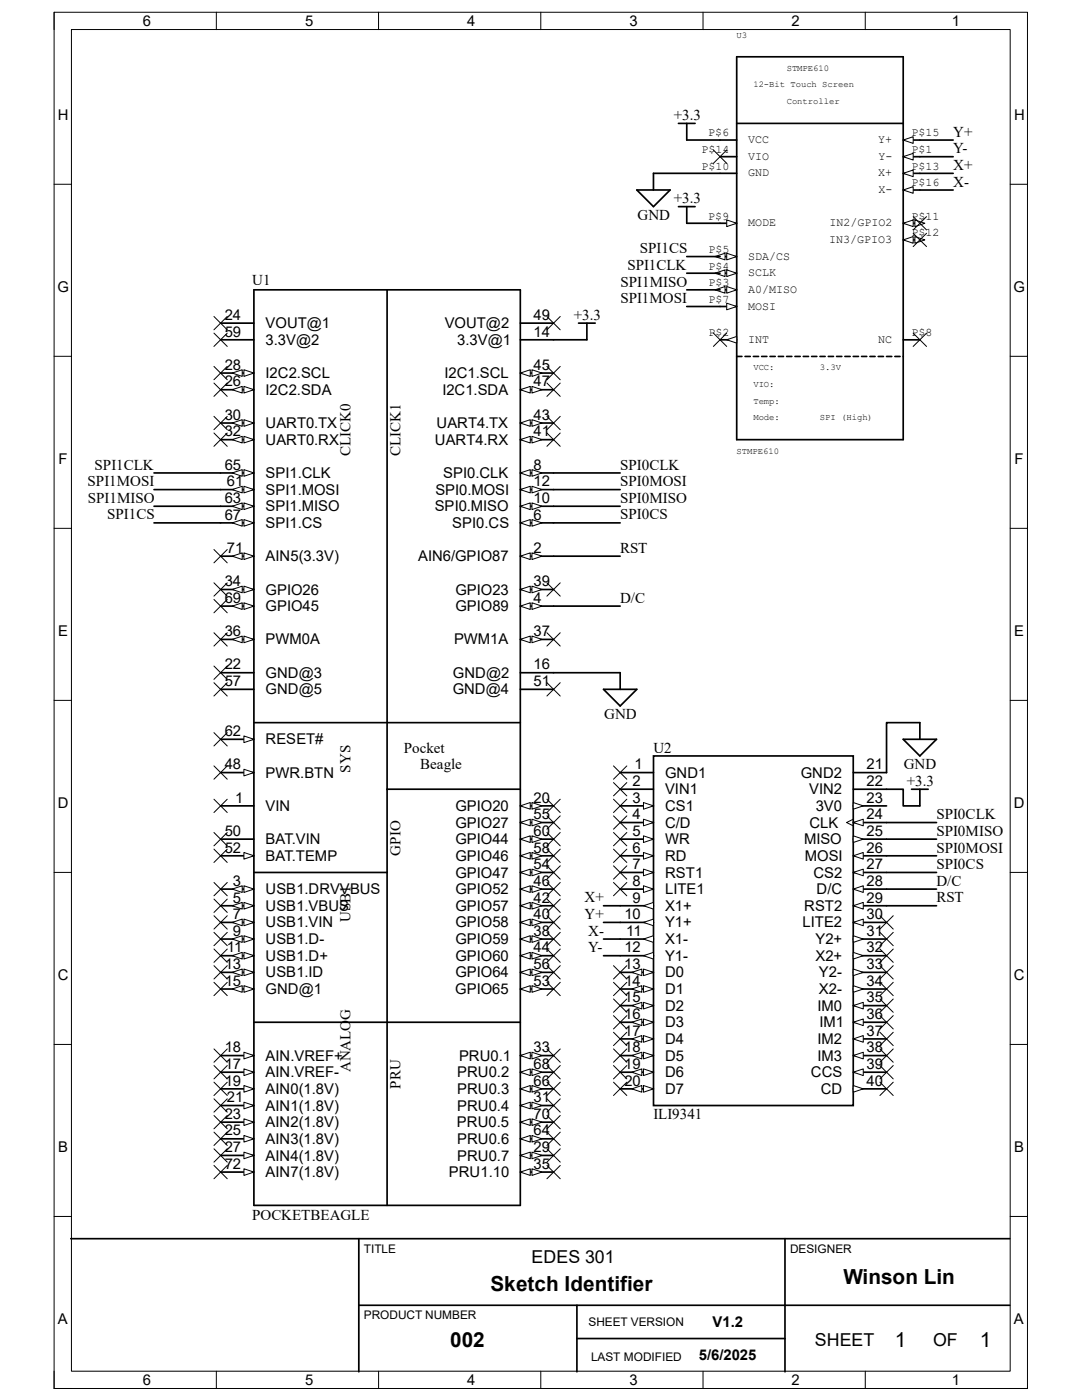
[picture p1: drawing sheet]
<svg xmlns="http://www.w3.org/2000/svg" width="216mm" height="279mm" viewBox="0 0 216 279" stroke-linecap="round" stroke-linejoin="round" font-family="sans-serif">
<defs><g id="words">
<g font-size="4.1">
<text x="97.9" y="257.6">Sketch Identifier</text>
<text x="168.3" y="256.3">Winson Lin</text>
<text x="89.8" y="268.9">002</text>
<text x="178.6" y="268.9">1</text>
<text x="195.5" y="268.9">1</text>
</g>
<g font-size="3.5">
<text x="106.1" y="252.1">EDES 301</text>
<text x="162.6" y="268.7">SHEET</text>
<text x="186.2" y="268.7">OF</text>
</g>
<g font-size="3">
<text x="28.5" y="5.2">6</text>
<text x="60.9" y="5.2">5</text>
<text x="93.2" y="5.2">4</text>
<text x="125.6" y="5.2">3</text>
<text x="157.9" y="5.2">2</text>
<text x="189.9" y="5.2">1</text>
<text x="11.6" y="24">H</text>
<text x="134.5" y="24">+3.3</text>
<text x="202.4" y="24">H</text>
<text x="190.2" y="27.3">Y+</text>
<text x="190.2" y="33.9">X+</text>
<text x="190.2" y="30.6">Y-</text>
<text x="134.5" y="40.6">+3.3</text>
<text x="190.2" y="37.3">X-</text>
<text x="127.2" y="43.9">GND</text>
<text x="125.2" y="53.8">SPI1CLK</text>
<text x="127.7" y="50.5">SPI1CS</text>
<text x="11.5" y="58.3">G</text>
<text x="50.3" y="56.9">U1</text>
<text x="123.8" y="57.2">SPI1MISO</text>
<text x="202.2" y="58.3">G</text>
<text x="44.8" y="63.8">24</text>
<text x="53" y="65.5">VOUT@1</text>
<text x="88.7" y="65.5">VOUT@2</text>
<text x="106.5" y="63.8">49</text>
<text x="114.5" y="63.8">+3.3</text>
<text x="123.8" y="60.5">SPI1MOSI</text>
<text x="44.8" y="67.2">59</text>
<text x="53" y="68.8">3.3V@2</text>
<text x="91.2" y="68.8">3.3V@1</text>
<text x="106.5" y="67.2">14</text>
<text x="44.8" y="73.8">28</text>
<text x="44.8" y="77.1">26</text>
<text x="53" y="75.5">I2C2.SCL</text>
<text x="88.7" y="75.5">I2C1.SCL</text>
<text x="106.5" y="73.8">45</text>
<text x="106.5" y="77.1">47</text>
<text x="44.8" y="83.8">30</text>
<text x="53" y="78.8">I2C2.SDA</text>
<text x="88.3" y="78.8">I2C1.SDA</text>
<text x="106.5" y="83.8">43</text>
<text x="44.8" y="87.1">32</text>
<text x="53" y="85.4">UART0.TX</text>
<text x="53" y="88.8">UART0.RX</text>
<text x="86.8" y="88.8">UART4.RX</text>
<text x="87.1" y="85.4">UART4.TX</text>
<text x="106.5" y="87.1">41</text>
<text x="11.7" y="92.6">F</text>
<text x="18.9" y="93.7">SPI1CLK</text>
<text x="44.8" y="93.7">65</text>
<text x="53" y="95.4">SPI1.CLK</text>
<text x="69.9" y="91.1" transform="rotate(-90 69.9 91.1)">CLICK0</text>
<text x="79.9" y="91.1" transform="rotate(-90 79.9 91.1)">CLICK1</text>
<text x="88.4" y="95.4">SPI0.CLK</text>
<text x="106.5" y="93.7">8</text>
<text x="123.7" y="93.7">SPI0CLK</text>
<text x="202.4" y="92.6">F</text>
<text x="17.5" y="97">SPI1MOSI</text>
<text x="17.5" y="100.4">SPI1MISO</text>
<text x="44.8" y="100.4">63</text>
<text x="45.3" y="97.1">61</text>
<text x="53" y="98.7">SPI1.MOSI</text>
<text x="86.9" y="98.7">SPI0.MOSI</text>
<text x="106.5" y="97.1">12</text>
<text x="106.5" y="100.4">10</text>
<text x="123.7" y="97">SPI0MOSI</text>
<text x="123.7" y="100.4">SPI0MISO</text>
<text x="21.4" y="103.7">SPI1CS</text>
<text x="44.8" y="103.7">67</text>
<text x="53" y="102.1">SPI1.MISO</text>
<text x="53" y="105.4">SPI1.CS</text>
<text x="86.7" y="102.1">SPI0.MISO</text>
<text x="90.3" y="105.4">SPI0.CS</text>
<text x="106.5" y="103.7">6</text>
<text x="123.7" y="103.7">SPI0CS</text>
<text x="45.3" y="110.4">71</text>
<text x="53" y="112">AIN5(3.3V)</text>
<text x="83.4" y="112">AIN6/GPIO87</text>
<text x="106.5" y="110.4">2</text>
<text x="123.7" y="110.3">RST</text>
<text x="44.8" y="117">34</text>
<text x="53" y="118.7">GPIO26</text>
<text x="90.9" y="118.7">GPIO23</text>
<text x="106.5" y="117">39</text>
<text x="44.8" y="120.3">69</text>
<text x="53" y="122">GPIO45</text>
<text x="90.9" y="122">GPIO89</text>
<text x="106.5" y="120.3">4</text>
<text x="123.7" y="120.3">D/C</text>
<text x="11.6" y="127">E</text>
<text x="44.8" y="127">36</text>
<text x="53" y="128.6">PWM0A</text>
<text x="90.6" y="128.6">PWM1A</text>
<text x="106.5" y="127">37</text>
<text x="202.4" y="127">E</text>
<text x="44.8" y="133.6">22</text>
<text x="44.8" y="136.9">57</text>
<text x="53" y="135.3">GND@3</text>
<text x="90.4" y="135.3">GND@2</text>
<text x="106.5" y="133.6">16</text>
<text x="106.5" y="136.9">51</text>
<text x="53" y="138.6">GND@5</text>
<text x="90.3" y="138.6">GND@4</text>
<text x="120.6" y="143.6">GND</text>
<text x="44.8" y="146.9">62</text>
<text x="53" y="148.5">RESET#</text>
<text x="44.8" y="153.5">48</text>
<text x="53" y="155.2">PWR.BTN</text>
<text x="69.9" y="154.2" transform="rotate(-90 69.9 154.2)">SYS</text>
<text x="80.6" y="150.2">Pocket</text>
<text x="83.9" y="153.5">Beagle</text>
<text x="126.6" y="153.5">1</text>
<text x="130.4" y="150.2">U2</text>
<text x="132.7" y="155.2">GND1</text>
<text x="159.8" y="155.2">GND2</text>
<text x="172.9" y="153.5">21</text>
<text x="180.3" y="153.5">GND</text>
<text x="11.5" y="161.3">D</text>
<text x="46.9" y="160.2">1</text>
<text x="53" y="161.8">VIN</text>
<text x="90.9" y="161.8">GPIO20</text>
<text x="106.5" y="160.2">20</text>
<text x="126.2" y="160.2">3</text>
<text x="126.2" y="156.8">2</text>
<text x="132.7" y="158.5">VIN1</text>
<text x="132.7" y="161.8">CS1</text>
<text x="161.5" y="158.5">VIN2</text>
<text x="162.8" y="161.8">3V0</text>
<text x="172.9" y="156.8">22</text>
<text x="172.9" y="160.2">23</text>
<text x="180.9" y="156.8">+3.3</text>
<text x="202.3" y="161.3">D</text>
<text x="44.8" y="166.8">50</text>
<text x="90.9" y="165.2">GPIO27</text>
<text x="106.5" y="163.5">55</text>
<text x="106.5" y="166.8">60</text>
<text x="126.2" y="166.8">5</text>
<text x="126.2" y="163.5">4</text>
<text x="132.7" y="165.2">C/D</text>
<text x="161.5" y="165.2">CLK</text>
<text x="172.9" y="163.5">24</text>
<text x="172.9" y="166.8">25</text>
<text x="186.9" y="163.5">SPI0CLK</text>
<text x="186.9" y="166.8">SPI0MISO</text>
<text x="44.8" y="170.1">52</text>
<text x="53" y="168.5">BAT.VIN</text>
<text x="53" y="171.8">BAT.TEMP</text>
<text x="79.9" y="170.8" transform="rotate(-90 79.9 170.8)">GPIO</text>
<text x="90.9" y="168.5">GPIO44</text>
<text x="90.9" y="171.8">GPIO46</text>
<text x="106.5" y="170.1">58</text>
<text x="106.5" y="173.5">54</text>
<text x="126.2" y="170.1">6</text>
<text x="126.2" y="173.5">7</text>
<text x="132.7" y="168.5">WR</text>
<text x="132.7" y="171.8">RD</text>
<text x="160.4" y="168.5">MISO</text>
<text x="160.6" y="171.8">MOSI</text>
<text x="172.9" y="170.1">26</text>
<text x="172.9" y="173.5">27</text>
<text x="186.9" y="170.1">SPI0MOSI</text>
<text x="186.9" y="173.4">SPI0CS</text>
<text x="46.5" y="176.8">3</text>
<text x="53" y="178.5">USB1.DRVVBUS</text>
<text x="90.9" y="175.1">GPIO47</text>
<text x="90.9" y="178.5">GPIO52</text>
<text x="106.5" y="176.8">46</text>
<text x="126.2" y="176.8">8</text>
<text x="132.7" y="175.1">RST1</text>
<text x="132.7" y="178.5">LITE1</text>
<text x="162.3" y="175.1">CS2</text>
<text x="162.9" y="178.5">D/C</text>
<text x="172.9" y="176.8">28</text>
<text x="186.9" y="176.8">D/C</text>
<text x="46.5" y="180.1">5</text>
<text x="46.5" y="183.4">7</text>
<text x="53" y="181.8">USB1.VBUS</text>
<text x="53" y="185.1">USB1.VIN</text>
<text x="69.9" y="184.1" transform="rotate(-90 69.9 184.1)">USB1</text>
<text x="90.9" y="181.8">GPIO57</text>
<text x="90.9" y="185.1">GPIO58</text>
<text x="106.5" y="180.1">42</text>
<text x="106.5" y="183.4">40</text>
<text x="116.6" y="183.4">Y+</text>
<text x="116.6" y="180.1">X+</text>
<text x="124.6" y="183.4">10</text>
<text x="126.2" y="180.1">9</text>
<text x="132.7" y="181.8">X1+</text>
<text x="132.7" y="185.1">Y1+</text>
<text x="160.1" y="185.1">LITE2</text>
<text x="160.5" y="181.8">RST2</text>
<text x="172.9" y="180.1">29</text>
<text x="172.9" y="183.4">30</text>
<text x="186.9" y="180.1">RST</text>
<text x="45.3" y="190.1">11</text>
<text x="46.5" y="186.8">9</text>
<text x="53" y="188.4">USB1.D-</text>
<text x="53" y="191.7">USB1.D+</text>
<text x="90.9" y="188.4">GPIO59</text>
<text x="90.9" y="191.7">GPIO60</text>
<text x="106.5" y="186.8">38</text>
<text x="106.5" y="190.1">44</text>
<text x="117.4" y="190.1">Y-</text>
<text x="117.4" y="186.7">X-</text>
<text x="124.6" y="190.1">12</text>
<text x="125" y="186.8">11</text>
<text x="132.7" y="188.4">X1-</text>
<text x="132.7" y="191.7">Y1-</text>
<text x="162.7" y="188.4">Y2+</text>
<text x="162.7" y="191.7">X2+</text>
<text x="172.9" y="186.8">31</text>
<text x="172.9" y="190.1">32</text>
<text x="11.5" y="195.6">C</text>
<text x="44.8" y="193.4">13</text>
<text x="44.8" y="196.7">15</text>
<text x="53" y="195.1">USB1.ID</text>
<text x="90.9" y="195.1">GPIO64</text>
<text x="106.5" y="193.4">56</text>
<text x="106.5" y="196.7">53</text>
<text x="124.5" y="193.4">13</text>
<text x="124.6" y="196.7">14</text>
<text x="132.7" y="195.1">D0</text>
<text x="163.4" y="195.1">Y2-</text>
<text x="172.9" y="193.4">33</text>
<text x="172.9" y="196.7">34</text>
<text x="202.3" y="195.6">C</text>
<text x="53" y="198.4">GND@1</text>
<text x="90.8" y="198.4">GPIO65</text>
<text x="124.5" y="200.1">15</text>
<text x="124.5" y="203.4">16</text>
<text x="132.7" y="198.4">D1</text>
<text x="132.7" y="201.7">D2</text>
<text x="163.1" y="201.7">IM0</text>
<text x="163.4" y="198.4">X2-</text>
<text x="172.9" y="200.1">35</text>
<text x="172.9" y="203.4">36</text>
<text x="124.5" y="206.7">17</text>
<text x="132.7" y="205">D3</text>
<text x="132.7" y="208.4">D4</text>
<text x="163.1" y="208.4">IM2</text>
<text x="163.5" y="205">IM1</text>
<text x="172.9" y="206.7">37</text>
<text x="44.8" y="210">18</text>
<text x="44.8" y="213.3">17</text>
<text x="53" y="211.7">AIN.VREF+</text>
<text x="53" y="215">AIN.VREF-</text>
<text x="69.9" y="214" transform="rotate(-90 69.9 214)">ANALOG</text>
<text x="91.2" y="215">PRU0.2</text>
<text x="91.6" y="211.7">PRU0.1</text>
<text x="106.5" y="210">33</text>
<text x="106.5" y="213.3">68</text>
<text x="124.5" y="210">18</text>
<text x="124.5" y="213.3">19</text>
<text x="132.7" y="211.7">D5</text>
<text x="132.7" y="215">D6</text>
<text x="161.8" y="215">CCS</text>
<text x="163.1" y="211.7">IM3</text>
<text x="172.9" y="210">38</text>
<text x="172.9" y="213.3">39</text>
<text x="44.8" y="216.7">19</text>
<text x="45.3" y="220">21</text>
<text x="53" y="218.3">AIN0(1.8V)</text>
<text x="53" y="221.7">AIN1(1.8V)</text>
<text x="79.9" y="217.3" transform="rotate(-90 79.9 217.3)">PRU</text>
<text x="91.2" y="218.3">PRU0.3</text>
<text x="91.2" y="221.7">PRU0.4</text>
<text x="106.5" y="216.7">66</text>
<text x="106.5" y="220">31</text>
<text x="124.6" y="216.7">20</text>
<text x="132.7" y="218.3">D7</text>
<text x="163.8" y="218.3">CD</text>
<text x="172.9" y="216.7">40</text>
<text x="44.8" y="223.3">23</text>
<text x="44.8" y="226.6">25</text>
<text x="53" y="225">AIN2(1.8V)</text>
<text x="91.2" y="225">PRU0.5</text>
<text x="106.5" y="223.3">70</text>
<text x="106.5" y="226.6">64</text>
<text x="130.4" y="223.3">ILI9341</text>
<text x="11.6" y="230">B</text>
<text x="44.8" y="230">27</text>
<text x="44.8" y="233.3">72</text>
<text x="53" y="228.3">AIN3(1.8V)</text>
<text x="53" y="231.6">AIN4(1.8V)</text>
<text x="91.2" y="228.3">PRU0.6</text>
<text x="91.2" y="231.6">PRU0.7</text>
<text x="106.5" y="230">29</text>
<text x="106.5" y="233.3">35</text>
<text x="202.4" y="230">B</text>
<text x="53" y="234.9">AIN7(1.8V)</text>
<text x="89.6" y="234.9">PRU1.10</text>
<text x="50.3" y="243.5">POCKETBEAGLE</text>
<text x="11.5" y="264.3">A</text>
<text x="142.2" y="264.8">V1.2</text>
<text x="202.3" y="264.3">A</text>
<text x="139.4" y="271.5">5/6/2025</text>
<text x="28.5" y="276.4">6</text>
<text x="60.9" y="276.4">5</text>
<text x="93.2" y="276.4">4</text>
<text x="125.6" y="276.4">3</text>
<text x="157.9" y="276.4">2</text>
<text x="189.9" y="276.4">1</text>
</g>
<g font-size="2.4">
<text x="72.6" y="250">TITLE</text>
<text x="157.6" y="250">DESIGNER</text>
<text x="72.6" y="263.3">PRODUCT NUMBER</text>
<text x="117.4" y="264.6">SHEET VERSION</text>
<text x="117.9" y="271.6">LAST MODIFIED</text>
</g>
<g font-size="2.3">
<text x="141.3" y="27.2">P$6</text>
<text x="149.3" y="28.6">VCC</text>
<text x="175.3" y="28.6">Y+</text>
<text x="181.9" y="27.2">P$15</text>
<text x="140" y="33.9">P$10</text>
<text x="140" y="30.6">P$14</text>
<text x="149.3" y="35.2">GND</text>
<text x="149.3" y="31.9">VIO</text>
<text x="175.3" y="35.2">X+</text>
<text x="175.3" y="31.9">Y-</text>
<text x="181.9" y="30.6">P$1</text>
<text x="181.9" y="33.9">P$13</text>
<text x="175.3" y="38.5">X-</text>
<text x="181.9" y="37.2">P$16</text>
<text x="141.3" y="43.9">P$9</text>
<text x="149.3" y="45.2">MODE</text>
<text x="165.5" y="45.2">IN2/GPIO2</text>
<text x="181.9" y="43.9">P$11</text>
<text x="181.9" y="47.2">P$12</text>
<text x="141.4" y="50.5">P$5</text>
<text x="141.4" y="53.8">P$4</text>
<text x="149.3" y="51.8">SDA/CS</text>
<text x="165.4" y="48.5">IN3/GPIO3</text>
<text x="141.4" y="57.2">P$3</text>
<text x="149.3" y="58.5">A0/MISO</text>
<text x="149.3" y="55.2">SCLK</text>
<text x="141.4" y="60.5">P$7</text>
<text x="149.3" y="61.8">MOSI</text>
<text x="141.4" y="67.1">P$2</text>
<text x="149.3" y="68.5">INT</text>
<text x="175.2" y="68.5">NC</text>
<text x="181.9" y="67.1">P$8</text>
</g>
<g font-size="1.8">
<text x="147" y="7.5">U3</text>
<text x="150.3" y="17.4">12-Bit Touch Screen</text>
<text x="157" y="14.1">STMPE610</text>
<text x="157" y="20.8">Controller</text>
<text x="150.3" y="73.9">VCC:</text>
<text x="150.3" y="77.3">VIO:</text>
<text x="163.6" y="73.9">3.3V</text>
<text x="150.3" y="80.6">Temp:</text>
<text x="150.3" y="83.9">Mode:</text>
<text x="163.6" y="83.9">SPI (High)</text>
<text x="147" y="90.6">STMPE610</text>
</g>
</g></defs>
<path d="M10.8 2.4h194.2v274.7h-194.2z" fill="none" stroke="#000" stroke-width=".2"/>
<path d="M14.3 5.9h187.3v267.8h-187.3z" fill-rule="evenodd" fill="#fff"/>
<g fill="none" stroke="#000" stroke-width=".2">
<path d="M10.8 2.4v3.5M14.3 5.9h187.3v267.8h-187.3zM43.2 2.4v3.5M75.5 2.4v3.5M107.9 2.4v3.5M140.3 2.4v3.5M172.7 2.4v3.5M10.8 36.8h3.4M201.6 36.8h3.4M10.8 71.1h3.4M201.6 71.1h3.4M10.8 105.4h3.5"/>
<path d="M201.6 105.4h3.4M10.8 139.8h3.5M201.6 139.8h3.4M10.8 174.1h3.5M201.6 174.1h3.4M10.8 208.4h3.5M201.6 208.4h3.4M10.8 242.8h3.5M201.6 242.8h3.4M10.8 273.7v3.4h3.5M43.2 273.7v3.4M75.5 273.7v3.4"/>
<path d="M107.9 273.7v3.4M140.3 273.7v3.4M172.7 273.7v3.4M201.6 277.1h3.4"/>
</g>
<g fill="none" stroke="#000" stroke-width=".34">
<path d="M50.7 57.8h53.1v182.8h-53.1zM77.2 57.8v182.8M44 64.5h6.7M44 67.8h6.7M44 74.5h6.7M50.7 144.2h53.1M77.2 157.5h26.6M50.7 174.1h26.5M50.7 204h53.1M14.1 247.2h187.4M71.6 247.2v26.6M156.6 247.2v26.6"/>
<path d="M71.6 260.5h129.9M115.1 260.5v13.3M115.1 267.1h41.5"/>
</g>
<path d="M48.7 73.8l2 .7-2 .6z" fill="#fff"/>
<path d="M48.7 73.8l2 .7-2 .6z" fill="none" stroke="#000" stroke-width=".2"/>
<path d="M46.3 74.5l2-.7v1.3z" fill="#fff"/>
<path d="M46.3 74.5l2-.7v1.3z" fill="none" stroke="#000" stroke-width=".2"/>
<path d="M44 77.8h6.7" fill="none" stroke="#000" stroke-width=".34"/>
<path d="M48.7 77.1l2 .7-2 .6z" fill="#fff"/>
<path d="M48.7 77.1l2 .7-2 .6z" fill="none" stroke="#000" stroke-width=".2"/>
<path d="M46.3 77.8l2-.7v1.3z" fill="#fff"/>
<path d="M46.3 77.8l2-.7v1.3z" fill="none" stroke="#000" stroke-width=".2"/>
<path d="M44 84.4h6.7" fill="none" stroke="#000" stroke-width=".34"/>
<path d="M48.7 83.8l2 .6-2 .7z" fill="#fff"/>
<path d="M48.7 83.8l2 .6-2 .7z" fill="none" stroke="#000" stroke-width=".2"/>
<path d="M46.3 84.4l2-.6v1.3z" fill="#fff"/>
<path d="M46.3 84.4l2-.6v1.3z" fill="none" stroke="#000" stroke-width=".2"/>
<path d="M44 87.7h6.7" fill="none" stroke="#000" stroke-width=".34"/>
<path d="M48.7 87.1l2 .6-2 .7z" fill="#fff"/>
<path d="M48.7 87.1l2 .6-2 .7z" fill="none" stroke="#000" stroke-width=".2"/>
<path d="M46.3 87.7l2-.6v1.3z" fill="#fff"/>
<path d="M46.3 87.7l2-.6v1.3z" fill="none" stroke="#000" stroke-width=".2"/>
<path d="M44 94.4h6.7" fill="none" stroke="#000" stroke-width=".34"/>
<path d="M48.7 93.7l2 .7-2 .7z" fill="#fff"/>
<path d="M48.7 93.7l2 .7-2 .7z" fill="none" stroke="#000" stroke-width=".2"/>
<path d="M46.3 94.4l2-.7v1.4z" fill="#fff"/>
<path d="M46.3 94.4l2-.7v1.4z" fill="none" stroke="#000" stroke-width=".2"/>
<path d="M44 97.7h6.7" fill="none" stroke="#000" stroke-width=".34"/>
<path d="M48.7 97l2 .7-2 .7z" fill="#fff"/>
<path d="M48.7 97l2 .7-2 .7z" fill="none" stroke="#000" stroke-width=".2"/>
<path d="M46.3 97.7l2-.7v1.4z" fill="#fff"/>
<path d="M46.3 97.7l2-.7v1.4z" fill="none" stroke="#000" stroke-width=".2"/>
<path d="M44 101h6.7" fill="none" stroke="#000" stroke-width=".34"/>
<path d="M48.7 100.4l2 .6-2 .7z" fill="#fff"/>
<path d="M48.7 100.4l2 .6-2 .7z" fill="none" stroke="#000" stroke-width=".2"/>
<path d="M46.3 101l2-.6v1.3z" fill="#fff"/>
<path d="M46.3 101l2-.6v1.3z" fill="none" stroke="#000" stroke-width=".2"/>
<path d="M44 104.4h6.7" fill="none" stroke="#000" stroke-width=".34"/>
<path d="M48.7 103.7l2 .7-2 .6z" fill="#fff"/>
<path d="M48.7 103.7l2 .7-2 .6z" fill="none" stroke="#000" stroke-width=".2"/>
<path d="M46.3 104.4l2-.7v1.3z" fill="#fff"/>
<path d="M46.3 104.4l2-.7v1.3z" fill="none" stroke="#000" stroke-width=".2"/>
<path d="M44 111h6.7" fill="none" stroke="#000" stroke-width=".34"/>
<path d="M48.7 110.3l2 .7-2 .7z" fill="#fff"/>
<path d="M48.7 110.3l2 .7-2 .7z" fill="none" stroke="#000" stroke-width=".2"/>
<path d="M46.3 111l2-.7v1.4z" fill="#fff"/>
<path d="M46.3 111l2-.7v1.4z" fill="none" stroke="#000" stroke-width=".2"/>
<path d="M44 117.6h6.7" fill="none" stroke="#000" stroke-width=".34"/>
<path d="M48.7 117l2 .6-2 .7z" fill="#fff"/>
<path d="M48.7 117l2 .6-2 .7z" fill="none" stroke="#000" stroke-width=".2"/>
<path d="M46.3 117.6l2-.6v1.3z" fill="#fff"/>
<path d="M46.3 117.6l2-.6v1.3z" fill="none" stroke="#000" stroke-width=".2"/>
<path d="M44 121h6.7" fill="none" stroke="#000" stroke-width=".34"/>
<path d="M48.7 120.3l2 .7-2 .6z" fill="#fff"/>
<path d="M48.7 120.3l2 .7-2 .6z" fill="none" stroke="#000" stroke-width=".2"/>
<path d="M46.3 121l2-.7v1.3z" fill="#fff"/>
<path d="M46.3 121l2-.7v1.3z" fill="none" stroke="#000" stroke-width=".2"/>
<path d="M44 127.6h6.7" fill="none" stroke="#000" stroke-width=".34"/>
<path d="M48.7 126.9l2 .7-2 .7z" fill="#fff"/>
<path d="M48.7 126.9l2 .7-2 .7z" fill="none" stroke="#000" stroke-width=".2"/>
<path d="M46.3 127.6l2-.7v1.4z" fill="#fff"/>
<path d="M46.3 127.6l2-.7v1.4z" fill="none" stroke="#000" stroke-width=".2"/>
<path d="M44 134.3h6.7M44 137.6h6.7M44 147.5h6.7" fill="none" stroke="#000" stroke-width=".34"/>
<path d="M48.7 146.9l2 .6-2 .7z" fill="#fff"/>
<path d="M48.7 146.9l2 .6-2 .7z" fill="none" stroke="#000" stroke-width=".2"/>
<path d="M44 154.2h6.7" fill="none" stroke="#000" stroke-width=".34"/>
<path d="M48.7 153.5l2 .7-2 .7z" fill="#fff"/>
<path d="M48.7 153.5l2 .7-2 .7z" fill="none" stroke="#000" stroke-width=".2"/>
<path d="M44 160.8h6.7M44 167.5h6.7M44 170.8h6.7" fill="none" stroke="#000" stroke-width=".34"/>
<path d="M48.7 170.1l2 .7-2 .7z" fill="#fff"/>
<path d="M48.7 170.1l2 .7-2 .7z" fill="none" stroke="#000" stroke-width=".2"/>
<path d="M44 177.4h6.7" fill="none" stroke="#000" stroke-width=".34"/>
<path d="M48.7 176.8l2 .6-2 .7z" fill="#fff"/>
<path d="M48.7 176.8l2 .6-2 .7z" fill="none" stroke="#000" stroke-width=".2"/>
<path d="M46.3 177.4l2-.6v1.3z" fill="#fff"/>
<path d="M46.3 177.4l2-.6v1.3z" fill="none" stroke="#000" stroke-width=".2"/>
<path d="M44 180.8h6.7" fill="none" stroke="#000" stroke-width=".34"/>
<path d="M48.7 180.1l2 .7-2 .6z" fill="#fff"/>
<path d="M48.7 180.1l2 .7-2 .6z" fill="none" stroke="#000" stroke-width=".2"/>
<path d="M46.3 180.8l2-.7v1.3z" fill="#fff"/>
<path d="M46.3 180.8l2-.7v1.3z" fill="none" stroke="#000" stroke-width=".2"/>
<path d="M44 184.1h6.7" fill="none" stroke="#000" stroke-width=".34"/>
<path d="M48.7 183.4l2 .7-2 .7z" fill="#fff"/>
<path d="M48.7 183.4l2 .7-2 .7z" fill="none" stroke="#000" stroke-width=".2"/>
<path d="M46.3 184.1l2-.7v1.4z" fill="#fff"/>
<path d="M46.3 184.1l2-.7v1.4z" fill="none" stroke="#000" stroke-width=".2"/>
<path d="M44 187.4h6.7" fill="none" stroke="#000" stroke-width=".34"/>
<path d="M48.7 186.7l2 .7-2 .7z" fill="#fff"/>
<path d="M48.7 186.7l2 .7-2 .7z" fill="none" stroke="#000" stroke-width=".2"/>
<path d="M46.3 187.4l2-.7v1.4z" fill="#fff"/>
<path d="M46.3 187.4l2-.7v1.4z" fill="none" stroke="#000" stroke-width=".2"/>
<path d="M44 190.7h6.7" fill="none" stroke="#000" stroke-width=".34"/>
<path d="M48.7 190.1l2 .6-2 .7z" fill="#fff"/>
<path d="M48.7 190.1l2 .6-2 .7z" fill="none" stroke="#000" stroke-width=".2"/>
<path d="M46.3 190.7l2-.6v1.3z" fill="#fff"/>
<path d="M46.3 190.7l2-.6v1.3z" fill="none" stroke="#000" stroke-width=".2"/>
<path d="M44 194.1h6.7" fill="none" stroke="#000" stroke-width=".34"/>
<path d="M48.7 193.4l2 .7-2 .6z" fill="#fff"/>
<path d="M48.7 193.4l2 .7-2 .6z" fill="none" stroke="#000" stroke-width=".2"/>
<path d="M46.3 194.1l2-.7v1.3z" fill="#fff"/>
<path d="M46.3 194.1l2-.7v1.3z" fill="none" stroke="#000" stroke-width=".2"/>
<path d="M44 197.4h6.7" fill="none" stroke="#000" stroke-width=".34"/>
<path d="M48.7 196.7l2 .7-2 .6z" fill="#fff"/>
<path d="M48.7 196.7l2 .7-2 .6z" fill="none" stroke="#000" stroke-width=".2"/>
<path d="M46.3 197.4l2-.7v1.3z" fill="#fff"/>
<path d="M46.3 197.4l2-.7v1.3z" fill="none" stroke="#000" stroke-width=".2"/>
<path d="M44 210.7h6.7" fill="none" stroke="#000" stroke-width=".34"/>
<path d="M48.7 210l2 .7-2 .6z" fill="#fff"/>
<path d="M48.7 210l2 .7-2 .6z" fill="none" stroke="#000" stroke-width=".2"/>
<path d="M44 214h6.7" fill="none" stroke="#000" stroke-width=".34"/>
<path d="M48.7 213.3l2 .7-2 .7z" fill="#fff"/>
<path d="M48.7 213.3l2 .7-2 .7z" fill="none" stroke="#000" stroke-width=".2"/>
<path d="M44 217.3h6.7" fill="none" stroke="#000" stroke-width=".34"/>
<path d="M48.7 216.6l2 .7-2 .7z" fill="#fff"/>
<path d="M48.7 216.6l2 .7-2 .7z" fill="none" stroke="#000" stroke-width=".2"/>
<path d="M44 220.6h6.7" fill="none" stroke="#000" stroke-width=".34"/>
<path d="M48.7 220l2 .6-2 .7z" fill="#fff"/>
<path d="M48.7 220l2 .6-2 .7z" fill="none" stroke="#000" stroke-width=".2"/>
<path d="M44 224h6.7" fill="none" stroke="#000" stroke-width=".34"/>
<path d="M48.7 223.3l2 .7-2 .6z" fill="#fff"/>
<path d="M48.7 223.3l2 .7-2 .6z" fill="none" stroke="#000" stroke-width=".2"/>
<path d="M44 227.3h6.7" fill="none" stroke="#000" stroke-width=".34"/>
<path d="M48.7 226.6l2 .7-2 .6z" fill="#fff"/>
<path d="M48.7 226.6l2 .7-2 .6z" fill="none" stroke="#000" stroke-width=".2"/>
<path d="M44 230.6h6.7" fill="none" stroke="#000" stroke-width=".34"/>
<path d="M48.7 229.9l2 .7-2 .7z" fill="#fff"/>
<path d="M48.7 229.9l2 .7-2 .7z" fill="none" stroke="#000" stroke-width=".2"/>
<path d="M44 233.9h6.7" fill="none" stroke="#000" stroke-width=".34"/>
<path d="M48.7 233.3l2 .6-2 .7z" fill="#fff"/>
<path d="M48.7 233.3l2 .6-2 .7z" fill="none" stroke="#000" stroke-width=".2"/>
<path d="M103.8 64.5h6.7M103.8 67.8h6.7M103.8 74.5h6.7" fill="none" stroke="#000" stroke-width=".34"/>
<path d="M103.8 74.5l2-.7v1.3z" fill="#fff"/>
<path d="M103.8 74.5l2-.7v1.3z" fill="none" stroke="#000" stroke-width=".2"/>
<path d="M106.1 73.8l2 .7-2 .6z" fill="#fff"/>
<path d="M106.1 73.8l2 .7-2 .6z" fill="none" stroke="#000" stroke-width=".2"/>
<path d="M103.8 77.8h6.7" fill="none" stroke="#000" stroke-width=".34"/>
<path d="M103.8 77.8l2-.7v1.3z" fill="#fff"/>
<path d="M103.8 77.8l2-.7v1.3z" fill="none" stroke="#000" stroke-width=".2"/>
<path d="M106.1 77.1l2 .7-2 .6z" fill="#fff"/>
<path d="M106.1 77.1l2 .7-2 .6z" fill="none" stroke="#000" stroke-width=".2"/>
<path d="M103.8 84.4h6.7" fill="none" stroke="#000" stroke-width=".34"/>
<path d="M103.8 84.4l2-.6v1.3z" fill="#fff"/>
<path d="M103.8 84.4l2-.6v1.3z" fill="none" stroke="#000" stroke-width=".2"/>
<path d="M106.1 83.8l2 .6-2 .7z" fill="#fff"/>
<path d="M106.1 83.8l2 .6-2 .7z" fill="none" stroke="#000" stroke-width=".2"/>
<path d="M103.8 87.7h6.7" fill="none" stroke="#000" stroke-width=".34"/>
<path d="M103.8 87.7l2-.6v1.3z" fill="#fff"/>
<path d="M103.8 87.7l2-.6v1.3z" fill="none" stroke="#000" stroke-width=".2"/>
<path d="M106.1 87.1l2 .6-2 .7z" fill="#fff"/>
<path d="M106.1 87.1l2 .6-2 .7z" fill="none" stroke="#000" stroke-width=".2"/>
<path d="M103.8 94.4h6.7" fill="none" stroke="#000" stroke-width=".34"/>
<path d="M103.8 94.4l2-.7v1.4z" fill="#fff"/>
<path d="M103.8 94.4l2-.7v1.4z" fill="none" stroke="#000" stroke-width=".2"/>
<path d="M106.1 93.7l2 .7-2 .7z" fill="#fff"/>
<path d="M106.1 93.7l2 .7-2 .7z" fill="none" stroke="#000" stroke-width=".2"/>
<path d="M103.8 97.7h6.7" fill="none" stroke="#000" stroke-width=".34"/>
<path d="M103.8 97.7l2-.7v1.4z" fill="#fff"/>
<path d="M103.8 97.7l2-.7v1.4z" fill="none" stroke="#000" stroke-width=".2"/>
<path d="M106.1 97l2 .7-2 .7z" fill="#fff"/>
<path d="M106.1 97l2 .7-2 .7z" fill="none" stroke="#000" stroke-width=".2"/>
<path d="M103.8 101h6.7" fill="none" stroke="#000" stroke-width=".34"/>
<path d="M103.8 101l2-.6v1.3z" fill="#fff"/>
<path d="M103.8 101l2-.6v1.3z" fill="none" stroke="#000" stroke-width=".2"/>
<path d="M106.1 100.4l2 .6-2 .7z" fill="#fff"/>
<path d="M106.1 100.4l2 .6-2 .7z" fill="none" stroke="#000" stroke-width=".2"/>
<path d="M103.8 104.4h6.7" fill="none" stroke="#000" stroke-width=".34"/>
<path d="M103.8 104.4l2-.7v1.3z" fill="#fff"/>
<path d="M103.8 104.4l2-.7v1.3z" fill="none" stroke="#000" stroke-width=".2"/>
<path d="M106.1 103.7l2 .7-2 .6z" fill="#fff"/>
<path d="M106.1 103.7l2 .7-2 .6z" fill="none" stroke="#000" stroke-width=".2"/>
<path d="M103.8 111h6.7" fill="none" stroke="#000" stroke-width=".34"/>
<path d="M103.8 111l2-.7v1.4z" fill="#fff"/>
<path d="M103.8 111l2-.7v1.4z" fill="none" stroke="#000" stroke-width=".2"/>
<path d="M106.1 110.3l2 .7-2 .7z" fill="#fff"/>
<path d="M106.1 110.3l2 .7-2 .7z" fill="none" stroke="#000" stroke-width=".2"/>
<path d="M103.8 117.6h6.7" fill="none" stroke="#000" stroke-width=".34"/>
<path d="M103.8 117.6l2-.6v1.3z" fill="#fff"/>
<path d="M103.8 117.6l2-.6v1.3z" fill="none" stroke="#000" stroke-width=".2"/>
<path d="M106.1 117l2 .6-2 .7z" fill="#fff"/>
<path d="M106.1 117l2 .6-2 .7z" fill="none" stroke="#000" stroke-width=".2"/>
<path d="M103.8 121h6.7" fill="none" stroke="#000" stroke-width=".34"/>
<path d="M103.8 121l2-.7v1.3z" fill="#fff"/>
<path d="M103.8 121l2-.7v1.3z" fill="none" stroke="#000" stroke-width=".2"/>
<path d="M106.1 120.3l2 .7-2 .6z" fill="#fff"/>
<path d="M106.1 120.3l2 .7-2 .6z" fill="none" stroke="#000" stroke-width=".2"/>
<path d="M103.8 127.6h6.7" fill="none" stroke="#000" stroke-width=".34"/>
<path d="M103.8 127.6l2-.7v1.4z" fill="#fff"/>
<path d="M103.8 127.6l2-.7v1.4z" fill="none" stroke="#000" stroke-width=".2"/>
<path d="M106.1 126.9l2 .7-2 .7z" fill="#fff"/>
<path d="M106.1 126.9l2 .7-2 .7z" fill="none" stroke="#000" stroke-width=".2"/>
<path d="M103.8 134.3h6.7M103.8 137.6h6.7M103.8 160.8h6.7" fill="none" stroke="#000" stroke-width=".34"/>
<path d="M103.8 160.8l2-.6v1.3z" fill="#fff"/>
<path d="M103.8 160.8l2-.6v1.3z" fill="none" stroke="#000" stroke-width=".2"/>
<path d="M106.1 160.2l2 .6-2 .7z" fill="#fff"/>
<path d="M106.1 160.2l2 .6-2 .7z" fill="none" stroke="#000" stroke-width=".2"/>
<path d="M103.8 164.2h6.7" fill="none" stroke="#000" stroke-width=".34"/>
<path d="M103.8 164.2l2-.7v1.3z" fill="#fff"/>
<path d="M103.8 164.2l2-.7v1.3z" fill="none" stroke="#000" stroke-width=".2"/>
<path d="M106.1 163.5l2 .7-2 .6z" fill="#fff"/>
<path d="M106.1 163.5l2 .7-2 .6z" fill="none" stroke="#000" stroke-width=".2"/>
<path d="M103.8 167.5h6.7" fill="none" stroke="#000" stroke-width=".34"/>
<path d="M103.8 167.5l2-.7v1.3z" fill="#fff"/>
<path d="M103.8 167.5l2-.7v1.3z" fill="none" stroke="#000" stroke-width=".2"/>
<path d="M106.1 166.8l2 .7-2 .6z" fill="#fff"/>
<path d="M106.1 166.8l2 .7-2 .6z" fill="none" stroke="#000" stroke-width=".2"/>
<path d="M103.8 170.8h6.7" fill="none" stroke="#000" stroke-width=".34"/>
<path d="M103.8 170.8l2-.7v1.4z" fill="#fff"/>
<path d="M103.8 170.8l2-.7v1.4z" fill="none" stroke="#000" stroke-width=".2"/>
<path d="M106.1 170.1l2 .7-2 .7z" fill="#fff"/>
<path d="M106.1 170.1l2 .7-2 .7z" fill="none" stroke="#000" stroke-width=".2"/>
<path d="M103.8 174.1h6.7" fill="none" stroke="#000" stroke-width=".34"/>
<path d="M103.8 174.1l2-.6v1.3z" fill="#fff"/>
<path d="M103.8 174.1l2-.6v1.3z" fill="none" stroke="#000" stroke-width=".2"/>
<path d="M106.1 173.5l2 .6-2 .7z" fill="#fff"/>
<path d="M106.1 173.5l2 .6-2 .7z" fill="none" stroke="#000" stroke-width=".2"/>
<path d="M103.8 177.4h6.7" fill="none" stroke="#000" stroke-width=".34"/>
<path d="M103.8 177.4l2-.6v1.3z" fill="#fff"/>
<path d="M103.8 177.4l2-.6v1.3z" fill="none" stroke="#000" stroke-width=".2"/>
<path d="M106.1 176.8l2 .6-2 .7z" fill="#fff"/>
<path d="M106.1 176.8l2 .6-2 .7z" fill="none" stroke="#000" stroke-width=".2"/>
<path d="M103.8 180.8h6.7" fill="none" stroke="#000" stroke-width=".34"/>
<path d="M103.8 180.8l2-.7v1.3z" fill="#fff"/>
<path d="M103.8 180.8l2-.7v1.3z" fill="none" stroke="#000" stroke-width=".2"/>
<path d="M106.1 180.1l2 .7-2 .6z" fill="#fff"/>
<path d="M106.1 180.1l2 .7-2 .6z" fill="none" stroke="#000" stroke-width=".2"/>
<path d="M103.8 184.1h6.7" fill="none" stroke="#000" stroke-width=".34"/>
<path d="M103.8 184.1l2-.7v1.4z" fill="#fff"/>
<path d="M103.8 184.1l2-.7v1.4z" fill="none" stroke="#000" stroke-width=".2"/>
<path d="M106.1 183.4l2 .7-2 .7z" fill="#fff"/>
<path d="M106.1 183.4l2 .7-2 .7z" fill="none" stroke="#000" stroke-width=".2"/>
<path d="M103.8 187.4h6.7" fill="none" stroke="#000" stroke-width=".34"/>
<path d="M103.8 187.4l2-.7v1.4z" fill="#fff"/>
<path d="M103.8 187.4l2-.7v1.4z" fill="none" stroke="#000" stroke-width=".2"/>
<path d="M106.1 186.7l2 .7-2 .7z" fill="#fff"/>
<path d="M106.1 186.7l2 .7-2 .7z" fill="none" stroke="#000" stroke-width=".2"/>
<path d="M103.8 190.7h6.7" fill="none" stroke="#000" stroke-width=".34"/>
<path d="M103.8 190.7l2-.6v1.3z" fill="#fff"/>
<path d="M103.8 190.7l2-.6v1.3z" fill="none" stroke="#000" stroke-width=".2"/>
<path d="M106.1 190.1l2 .6-2 .7z" fill="#fff"/>
<path d="M106.1 190.1l2 .6-2 .7z" fill="none" stroke="#000" stroke-width=".2"/>
<path d="M103.8 194.1h6.7" fill="none" stroke="#000" stroke-width=".34"/>
<path d="M103.8 194.1l2-.7v1.3z" fill="#fff"/>
<path d="M103.8 194.1l2-.7v1.3z" fill="none" stroke="#000" stroke-width=".2"/>
<path d="M106.1 193.4l2 .7-2 .6z" fill="#fff"/>
<path d="M106.1 193.4l2 .7-2 .6z" fill="none" stroke="#000" stroke-width=".2"/>
<path d="M103.8 197.4h6.7" fill="none" stroke="#000" stroke-width=".34"/>
<path d="M103.8 197.4l2-.7v1.3z" fill="#fff"/>
<path d="M103.8 197.4l2-.7v1.3z" fill="none" stroke="#000" stroke-width=".2"/>
<path d="M106.1 196.7l2 .7-2 .6z" fill="#fff"/>
<path d="M106.1 196.7l2 .7-2 .6z" fill="none" stroke="#000" stroke-width=".2"/>
<path d="M103.8 210.7h6.7" fill="none" stroke="#000" stroke-width=".34"/>
<path d="M103.8 210.7l2-.7v1.3z" fill="#fff"/>
<path d="M103.8 210.7l2-.7v1.3z" fill="none" stroke="#000" stroke-width=".2"/>
<path d="M106.1 210l2 .7-2 .6z" fill="#fff"/>
<path d="M106.1 210l2 .7-2 .6z" fill="none" stroke="#000" stroke-width=".2"/>
<path d="M103.8 214h6.7" fill="none" stroke="#000" stroke-width=".34"/>
<path d="M103.8 214l2-.7v1.4z" fill="#fff"/>
<path d="M103.8 214l2-.7v1.4z" fill="none" stroke="#000" stroke-width=".2"/>
<path d="M106.1 213.3l2 .7-2 .7z" fill="#fff"/>
<path d="M106.1 213.3l2 .7-2 .7z" fill="none" stroke="#000" stroke-width=".2"/>
<path d="M103.8 217.3h6.7" fill="none" stroke="#000" stroke-width=".34"/>
<path d="M103.8 217.3l2-.7v1.4z" fill="#fff"/>
<path d="M103.8 217.3l2-.7v1.4z" fill="none" stroke="#000" stroke-width=".2"/>
<path d="M106.1 216.6l2 .7-2 .7z" fill="#fff"/>
<path d="M106.1 216.6l2 .7-2 .7z" fill="none" stroke="#000" stroke-width=".2"/>
<path d="M103.8 220.6h6.7" fill="none" stroke="#000" stroke-width=".34"/>
<path d="M103.8 220.6l2-.6v1.3z" fill="#fff"/>
<path d="M103.8 220.6l2-.6v1.3z" fill="none" stroke="#000" stroke-width=".2"/>
<path d="M106.1 220l2 .6-2 .7z" fill="#fff"/>
<path d="M106.1 220l2 .6-2 .7z" fill="none" stroke="#000" stroke-width=".2"/>
<path d="M103.8 224h6.7" fill="none" stroke="#000" stroke-width=".34"/>
<path d="M103.8 224l2-.7v1.3z" fill="#fff"/>
<path d="M103.8 224l2-.7v1.3z" fill="none" stroke="#000" stroke-width=".2"/>
<path d="M106.1 223.3l2 .7-2 .6z" fill="#fff"/>
<path d="M106.1 223.3l2 .7-2 .6z" fill="none" stroke="#000" stroke-width=".2"/>
<path d="M103.8 227.3h6.7" fill="none" stroke="#000" stroke-width=".34"/>
<path d="M103.8 227.3l2-.7v1.3z" fill="#fff"/>
<path d="M103.8 227.3l2-.7v1.3z" fill="none" stroke="#000" stroke-width=".2"/>
<path d="M106.1 226.6l2 .7-2 .6z" fill="#fff"/>
<path d="M106.1 226.6l2 .7-2 .6z" fill="none" stroke="#000" stroke-width=".2"/>
<path d="M103.8 230.6h6.7" fill="none" stroke="#000" stroke-width=".34"/>
<path d="M103.8 230.6l2-.7v1.4z" fill="#fff"/>
<path d="M103.8 230.6l2-.7v1.4z" fill="none" stroke="#000" stroke-width=".2"/>
<path d="M106.1 229.9l2 .7-2 .7z" fill="#fff"/>
<path d="M106.1 229.9l2 .7-2 .7z" fill="none" stroke="#000" stroke-width=".2"/>
<path d="M103.8 233.9h6.7" fill="none" stroke="#000" stroke-width=".34"/>
<path d="M103.8 233.9l2-.6v1.3z" fill="#fff"/>
<path d="M103.8 233.9l2-.6v1.3z" fill="none" stroke="#000" stroke-width=".2"/>
<path d="M106.1 233.3l2 .6-2 .7z" fill="#fff"/>
<path d="M106.1 233.3l2 .6-2 .7z" fill="none" stroke="#000" stroke-width=".2"/>
<path d="M115.4 64.5h3.4M117.1 64.5v3.3M120.4 137.6h6.7l-3.4 3.3zM123.7 134.3v3.3" fill="none" stroke="#000" stroke-width=".34"/>
<path d="M130.4 150.9h39.9v69.7h-39.9z" fill-rule="evenodd" fill="#fff"/>
<path d="M123.7 154.2h6.7M123.7 157.5h6.7M130.4 150.9h39.9v69.7h-39.9zM123.7 160.8h6.7" fill="none" stroke="#000" stroke-width=".34"/>
<path d="M128.4 160.2l2 .6-2 .7z" fill="#fff"/>
<path d="M128.4 160.2l2 .6-2 .7z" fill="none" stroke="#000" stroke-width=".2"/>
<path d="M123.7 164.2h6.7" fill="none" stroke="#000" stroke-width=".34"/>
<path d="M128.4 163.5l2 .7-2 .6z" fill="#fff"/>
<path d="M128.4 163.5l2 .7-2 .6z" fill="none" stroke="#000" stroke-width=".2"/>
<path d="M123.7 167.5h6.7" fill="none" stroke="#000" stroke-width=".34"/>
<path d="M128.4 166.8l2 .7-2 .6z" fill="#fff"/>
<path d="M128.4 166.8l2 .7-2 .6z" fill="none" stroke="#000" stroke-width=".2"/>
<path d="M123.7 170.8h6.7" fill="none" stroke="#000" stroke-width=".34"/>
<path d="M128.4 170.1l2 .7-2 .7z" fill="#fff"/>
<path d="M128.4 170.1l2 .7-2 .7z" fill="none" stroke="#000" stroke-width=".2"/>
<path d="M123.8 174.1h6.6" fill="none" stroke="#000" stroke-width=".34"/>
<path d="M128.4 173.5l2 .6-2 .7z" fill="#fff"/>
<path d="M128.4 173.5l2 .6-2 .7z" fill="none" stroke="#000" stroke-width=".2"/>
<path d="M123.8 177.4h6.6" fill="none" stroke="#000" stroke-width=".34"/>
<path d="M128.4 176.8l2 .6-2 .7z" fill="#fff"/>
<path d="M128.4 176.8l2 .6-2 .7z" fill="none" stroke="#000" stroke-width=".2"/>
<path d="M123.8 180.8h6.6" fill="none" stroke="#000" stroke-width=".34"/>
<path d="M128.4 180.8l2-.7v1.3z" fill="#fff"/>
<path d="M128.4 180.8l2-.7v1.3z" fill="none" stroke="#000" stroke-width=".2"/>
<path d="M123.8 184.1h6.6" fill="none" stroke="#000" stroke-width=".34"/>
<path d="M128.4 184.1l2-.7v1.4z" fill="#fff"/>
<path d="M128.4 184.1l2-.7v1.4z" fill="none" stroke="#000" stroke-width=".2"/>
<path d="M123.8 187.4h6.6" fill="none" stroke="#000" stroke-width=".34"/>
<path d="M128.4 187.4l2-.7v1.4z" fill="#fff"/>
<path d="M128.4 187.4l2-.7v1.4z" fill="none" stroke="#000" stroke-width=".2"/>
<path d="M123.8 190.7h6.6" fill="none" stroke="#000" stroke-width=".34"/>
<path d="M128.4 190.7l2-.6v1.3z" fill="#fff"/>
<path d="M128.4 190.7l2-.6v1.3z" fill="none" stroke="#000" stroke-width=".2"/>
<path d="M123.8 194.1h6.6" fill="none" stroke="#000" stroke-width=".34"/>
<path d="M128.4 193.4l2 .7-2 .6z" fill="#fff"/>
<path d="M128.4 193.4l2 .7-2 .6z" fill="none" stroke="#000" stroke-width=".2"/>
<path d="M126.1 194.1l2-.7v1.3z" fill="#fff"/>
<path d="M126.1 194.1l2-.7v1.3z" fill="none" stroke="#000" stroke-width=".2"/>
<path d="M123.8 197.4h6.6" fill="none" stroke="#000" stroke-width=".34"/>
<path d="M128.4 196.7l2 .7-2 .6z" fill="#fff"/>
<path d="M128.4 196.7l2 .7-2 .6z" fill="none" stroke="#000" stroke-width=".2"/>
<path d="M126.1 197.4l2-.7v1.3z" fill="#fff"/>
<path d="M126.1 197.4l2-.7v1.3z" fill="none" stroke="#000" stroke-width=".2"/>
<path d="M123.8 200.7h6.6" fill="none" stroke="#000" stroke-width=".34"/>
<path d="M128.4 200l2 .7-2 .7z" fill="#fff"/>
<path d="M128.4 200l2 .7-2 .7z" fill="none" stroke="#000" stroke-width=".2"/>
<path d="M126.1 200.7l2-.7v1.4z" fill="#fff"/>
<path d="M126.1 200.7l2-.7v1.4z" fill="none" stroke="#000" stroke-width=".2"/>
<path d="M123.8 204h6.6" fill="none" stroke="#000" stroke-width=".34"/>
<path d="M128.4 203.4l2 .6-2 .7z" fill="#fff"/>
<path d="M128.4 203.4l2 .6-2 .7z" fill="none" stroke="#000" stroke-width=".2"/>
<path d="M126.1 204l2-.6v1.3z" fill="#fff"/>
<path d="M126.1 204l2-.6v1.3z" fill="none" stroke="#000" stroke-width=".2"/>
<path d="M123.8 207.3h6.6" fill="none" stroke="#000" stroke-width=".34"/>
<path d="M128.4 206.7l2 .6-2 .7z" fill="#fff"/>
<path d="M128.4 206.7l2 .6-2 .7z" fill="none" stroke="#000" stroke-width=".2"/>
<path d="M126.1 207.3l2-.6v1.3z" fill="#fff"/>
<path d="M126.1 207.3l2-.6v1.3z" fill="none" stroke="#000" stroke-width=".2"/>
<path d="M123.8 210.7h6.6" fill="none" stroke="#000" stroke-width=".34"/>
<path d="M128.4 210l2 .7-2 .6z" fill="#fff"/>
<path d="M128.4 210l2 .7-2 .6z" fill="none" stroke="#000" stroke-width=".2"/>
<path d="M126.1 210.7l2-.7v1.3z" fill="#fff"/>
<path d="M126.1 210.7l2-.7v1.3z" fill="none" stroke="#000" stroke-width=".2"/>
<path d="M123.8 214h6.6" fill="none" stroke="#000" stroke-width=".34"/>
<path d="M128.4 213.3l2 .7-2 .7z" fill="#fff"/>
<path d="M128.4 213.3l2 .7-2 .7z" fill="none" stroke="#000" stroke-width=".2"/>
<path d="M126.1 214l2-.7v1.4z" fill="#fff"/>
<path d="M126.1 214l2-.7v1.4z" fill="none" stroke="#000" stroke-width=".2"/>
<path d="M123.8 217.3h6.6" fill="none" stroke="#000" stroke-width=".34"/>
<path d="M128.4 216.6l2 .7-2 .7z" fill="#fff"/>
<path d="M128.4 216.6l2 .7-2 .7z" fill="none" stroke="#000" stroke-width=".2"/>
<path d="M126.1 217.3l2-.7v1.4z" fill="#fff"/>
<path d="M126.1 217.3l2-.7v1.4z" fill="none" stroke="#000" stroke-width=".2"/>
<path d="M170.3 154.2h6.6M170.3 157.5h6.6M170.3 160.8h6.6" fill="none" stroke="#000" stroke-width=".34"/>
<path d="M170.3 160.2l1.9 .6-1.9 .7z" fill="#fff"/>
<path d="M170.3 160.2l1.9 .6-1.9 .7z" fill="none" stroke="#000" stroke-width=".2"/>
<path d="M170.3 164.2h6.6" fill="none" stroke="#000" stroke-width=".34"/>
<path d="M170.3 164.2l1.9-.7v1.3z" fill="#fff"/>
<path d="M170.3 164.2l1.9-.7v1.3zM170.3 163.5l-1.4 .7 1.4 .6" fill="none" stroke="#000" stroke-width=".2"/>
<path d="M170.3 167.5h6.6" fill="none" stroke="#000" stroke-width=".34"/>
<path d="M170.3 166.8l1.9 .7-1.9 .6z" fill="#fff"/>
<path d="M170.3 166.8l1.9 .7-1.9 .6z" fill="none" stroke="#000" stroke-width=".2"/>
<path d="M170.3 170.8h6.6" fill="none" stroke="#000" stroke-width=".34"/>
<path d="M170.3 170.8l1.9-.7v1.4z" fill="#fff"/>
<path d="M170.3 170.8l1.9-.7v1.4z" fill="none" stroke="#000" stroke-width=".2"/>
<path d="M170.3 174.1h6.6" fill="none" stroke="#000" stroke-width=".34"/>
<path d="M170.3 174.1l2-.6v1.3z" fill="#fff"/>
<path d="M170.3 174.1l2-.6v1.3z" fill="none" stroke="#000" stroke-width=".2"/>
<path d="M170.3 177.4h6.6" fill="none" stroke="#000" stroke-width=".34"/>
<path d="M170.3 177.4l2-.6v1.3z" fill="#fff"/>
<path d="M170.3 177.4l2-.6v1.3z" fill="none" stroke="#000" stroke-width=".2"/>
<path d="M170.3 180.8h6.6" fill="none" stroke="#000" stroke-width=".34"/>
<path d="M170.3 180.8l2-.7v1.3z" fill="#fff"/>
<path d="M170.3 180.8l2-.7v1.3z" fill="none" stroke="#000" stroke-width=".2"/>
<path d="M170.3 184.1h6.6" fill="none" stroke="#000" stroke-width=".34"/>
<path d="M170.3 184.1l2-.7v1.4z" fill="#fff"/>
<path d="M170.3 184.1l2-.7v1.4z" fill="none" stroke="#000" stroke-width=".2"/>
<path d="M170.3 187.4h6.6" fill="none" stroke="#000" stroke-width=".34"/>
<path d="M170.3 186.7l2 .7-2 .7z" fill="#fff"/>
<path d="M170.3 186.7l2 .7-2 .7z" fill="none" stroke="#000" stroke-width=".2"/>
<path d="M170.3 190.7h6.6" fill="none" stroke="#000" stroke-width=".34"/>
<path d="M170.3 190.1l2 .6-2 .7z" fill="#fff"/>
<path d="M170.3 190.1l2 .6-2 .7z" fill="none" stroke="#000" stroke-width=".2"/>
<path d="M170.3 194.1h6.6" fill="none" stroke="#000" stroke-width=".34"/>
<path d="M170.3 193.4l2 .7-2 .6z" fill="#fff"/>
<path d="M170.3 193.4l2 .7-2 .6z" fill="none" stroke="#000" stroke-width=".2"/>
<path d="M170.3 197.4h6.6" fill="none" stroke="#000" stroke-width=".34"/>
<path d="M170.3 196.7l2 .7-2 .6z" fill="#fff"/>
<path d="M170.3 196.7l2 .7-2 .6z" fill="none" stroke="#000" stroke-width=".2"/>
<path d="M170.3 200.7h6.6" fill="none" stroke="#000" stroke-width=".34"/>
<path d="M170.3 200.7l2-.7v1.4z" fill="#fff"/>
<path d="M170.3 200.7l2-.7v1.4z" fill="none" stroke="#000" stroke-width=".2"/>
<path d="M170.3 204h6.6" fill="none" stroke="#000" stroke-width=".34"/>
<path d="M170.3 204l2-.6v1.3z" fill="#fff"/>
<path d="M170.3 204l2-.6v1.3z" fill="none" stroke="#000" stroke-width=".2"/>
<path d="M170.3 207.3h6.6" fill="none" stroke="#000" stroke-width=".34"/>
<path d="M170.3 207.3l2-.6v1.3z" fill="#fff"/>
<path d="M170.3 207.3l2-.6v1.3z" fill="none" stroke="#000" stroke-width=".2"/>
<path d="M170.3 210.7h6.6" fill="none" stroke="#000" stroke-width=".34"/>
<path d="M170.3 210.7l2-.7v1.3z" fill="#fff"/>
<path d="M170.3 210.7l2-.7v1.3z" fill="none" stroke="#000" stroke-width=".2"/>
<path d="M170.3 214h6.6" fill="none" stroke="#000" stroke-width=".34"/>
<path d="M170.3 214l2-.7v1.4z" fill="#fff"/>
<path d="M170.3 214l2-.7v1.4z" fill="none" stroke="#000" stroke-width=".2"/>
<path d="M170.3 217.3h6.6" fill="none" stroke="#000" stroke-width=".34"/>
<path d="M170.3 216.6l2 .7-2 .7z" fill="#fff"/>
<g fill="none" stroke="#000" stroke-width=".2">
<path d="M42.7 63.2l2.6 2.6M42.7 66.5l2.6 2.6M42.7 73.1l2.6 2.7M42.7 76.4l2.6 2.7M45.3 63.2l-2.6 2.6M45.3 66.5l-2.6 2.6M45.3 73.1l-2.6 2.7M45.3 76.4l-2.6 2.7M109.1 76.4l2.7 2.7M109.1 73.1l2.7 2.7M109.1 63.2l2.7 2.6M111.8 76.4l-2.7 2.7"/>
<path d="M111.8 73.1l-2.7 2.7M111.8 63.2l-2.7 2.6M42.7 83.1l2.6 2.6M42.7 86.4l2.6 2.7M45.3 83.1l-2.6 2.6M45.3 86.4l-2.6 2.7M109.1 86.4l2.7 2.7M109.1 83.1l2.7 2.7M111.8 86.4l-2.7 2.7M111.8 83.1l-2.7 2.7M42.7 109.7l2.6 2.6M42.7 116.3l2.6 2.7"/>
<path d="M42.7 119.6l2.6 2.7M45.3 109.7l-2.6 2.6M45.3 116.3l-2.6 2.7M45.3 119.6l-2.6 2.7M109.1 116.3l2.7 2.7M111.8 116.3l-2.7 2.7M42.7 126.3l2.6 2.6M42.7 132.9l2.6 2.7M42.7 136.2l2.6 2.7M45.3 126.3l-2.6 2.6M45.3 132.9l-2.6 2.7M45.3 136.2l-2.6 2.7"/>
<path d="M109.1 136.2l2.7 2.7M109.1 126.3l2.7 2.6M111.8 136.2l-2.7 2.7M111.8 126.3l-2.7 2.6M42.7 146.2l2.6 2.7M42.7 152.9l2.6 2.6M42.7 159.5l2.6 2.7M45.3 146.2l-2.6 2.7M45.3 152.9l-2.6 2.6M45.3 159.5l-2.6 2.7M109.1 159.5l2.7 2.7M111.8 159.5l-2.7 2.7"/>
<path d="M122.4 159.5l2.7 2.7M122.4 156.2l2.7 2.6M122.4 152.9l2.7 2.6M125.1 159.5l-2.7 2.7M125.1 156.2l-2.7 2.6M125.1 152.9l-2.7 2.6M42.7 166.1l2.6 2.7M42.7 169.5l2.6 2.6M42.7 176.1l2.6 2.7M42.7 179.4l2.6 2.7M45.3 166.1l-2.6 2.7M45.3 169.5l-2.6 2.6"/>
<path d="M45.3 176.1l-2.6 2.7M45.3 179.4l-2.6 2.7M109.1 162.8l2.7 2.7M109.1 169.5l2.7 2.6M109.1 166.1l2.7 2.7M109.1 179.4l2.7 2.7M109.1 176.1l2.7 2.7M109.1 172.8l2.7 2.7M111.8 169.5l-2.7 2.6M111.8 162.8l-2.7 2.7M111.8 166.1l-2.7 2.7M111.8 179.4l-2.7 2.7"/>
<path d="M111.8 176.1l-2.7 2.7M111.8 172.8l-2.7 2.7M122.4 176.1l2.7 2.7M122.4 172.8l2.7 2.7M122.4 169.5l2.7 2.6M122.4 166.1l2.7 2.7M122.4 162.8l2.7 2.7M125.1 176.1l-2.7 2.7M125.1 172.8l-2.7 2.7M125.1 169.5l-2.7 2.6M125.1 166.1l-2.7 2.7M125.1 162.8l-2.7 2.7"/>
<path d="M42.7 182.8l2.6 2.6M42.7 186.1l2.6 2.6M42.7 189.4l2.6 2.7M42.7 192.7l2.6 2.7M42.7 196l2.6 2.7M45.3 182.8l-2.6 2.6M45.3 186.1l-2.6 2.6M45.3 189.4l-2.6 2.7M45.3 192.7l-2.6 2.7M45.3 196l-2.6 2.7M109.1 189.4l2.7 2.7M109.1 186.1l2.7 2.6"/>
<path d="M109.1 196l2.7 2.7M109.1 192.7l2.7 2.7M109.1 182.8l2.7 2.6M111.8 189.4l-2.7 2.7M111.8 186.1l-2.7 2.6M111.8 182.8l-2.7 2.6M111.8 196l-2.7 2.7M111.8 192.7l-2.7 2.7M122.4 199.4l2.7 2.6M122.4 196l2.7 2.7M122.4 192.7l2.7 2.7M125.1 199.4l-2.7 2.6"/>
<path d="M125.1 196l-2.7 2.7M125.1 192.7l-2.7 2.7M175.6 182.8l2.6 2.6M175.6 186.1l2.6 2.6M175.6 189.4l2.6 2.7M175.6 192.7l2.6 2.7M175.6 196l2.6 2.7M175.6 199.4l2.6 2.6M178.2 182.8l-2.6 2.6M178.2 186.1l-2.6 2.6M178.2 189.4l-2.6 2.7M178.2 192.7l-2.6 2.7"/>
<path d="M178.2 196l-2.6 2.7M178.2 199.4l-2.6 2.6M42.7 209.3l2.6 2.7M42.7 212.7l2.6 2.6M42.7 216l2.6 2.6M42.7 219.3l2.6 2.7M45.3 209.3l-2.6 2.7M45.3 212.7l-2.6 2.6M45.3 216l-2.6 2.6M45.3 219.3l-2.6 2.7M109.1 219.3l2.7 2.7M109.1 216l2.7 2.6"/>
<path d="M109.1 212.7l2.7 2.6M109.1 209.3l2.7 2.7M111.8 219.3l-2.7 2.7M111.8 216l-2.7 2.6M111.8 212.7l-2.7 2.6M111.8 209.3l-2.7 2.7M122.4 216l2.7 2.6M122.4 212.7l2.7 2.6M122.4 209.3l2.7 2.7M122.4 206l2.7 2.7M122.4 202.7l2.7 2.6M125.1 216l-2.7 2.6"/>
<path d="M125.1 212.7l-2.7 2.6M125.1 209.3l-2.7 2.7M125.1 206l-2.7 2.7M125.1 202.7l-2.7 2.6M170.3 216.6l2 .7-2 .7zM175.6 202.7l2.6 2.6M175.6 206l2.6 2.7M175.6 209.3l2.6 2.7M175.6 212.7l2.6 2.6M175.6 216l2.6 2.6M178.2 202.7l-2.6 2.6M178.2 206l-2.6 2.7"/>
<path d="M178.2 209.3l-2.6 2.7M178.2 212.7l-2.6 2.6M178.2 216l-2.6 2.6M42.7 222.6l2.6 2.7M42.7 225.9l2.6 2.7M42.7 229.3l2.6 2.6M42.7 232.6l2.6 2.6M45.3 222.6l-2.6 2.7M45.3 225.9l-2.6 2.7M45.3 229.3l-2.6 2.6M45.3 232.6l-2.6 2.6M109.1 232.6l2.7 2.6"/>
<path d="M109.1 229.3l2.7 2.6M109.1 225.9l2.7 2.7M109.1 222.6l2.7 2.7M111.8 229.3l-2.7 2.6M111.8 225.9l-2.7 2.7M111.8 222.6l-2.7 2.7M111.8 232.6l-2.7 2.6"/>
</g>
<g fill="none" stroke="#000" stroke-width=".34">
<path d="M147 11.3h33.2v76.4h-33.2zM147 24.6h33.2M180.2 31.3h3.3M147 71.1h1M148.7 71.1h1M150.3 71.1h1.1M152 71.1h1M153.6 71.1h1.1M155.3 71.1h1M157 71.1h1M158.6 71.1h1.1M160.3 71.1h1"/>
<path d="M162 71.1h1M163.6 71.1h1.1M165.3 71.1h1M166.9 71.1h1.1M168.6 71.1h1M170.3 71.1h1M171.9 71.1h1.1M173.6 71.1h1M175.2 71.1h1.1M176.9 71.1h1M178.6 71.1h1M180.2 147.5h6.7l-3.4 3.4z"/>
<path d="M181.9 157.5h3.3M183.5 144.2v3.3M183.5 157.5v3.3"/>
</g>
<path d="M180.2 31.3l2-.7v1.3z" fill="#fff"/>
<path d="M180.2 31.3l2-.7v1.3z" fill="none" stroke="#000" stroke-width=".2"/>
<path d="M143.7 67.8h3.3" fill="none" stroke="#000" stroke-width=".34"/>
<path d="M145 67.8l2-.7v1.4z" fill="#fff"/>
<path d="M145 67.8l2-.7v1.4z" fill="none" stroke="#000" stroke-width=".2"/>
<path d="M143.7 57.8h3.3" fill="none" stroke="#000" stroke-width=".34"/>
<path d="M145 57.2l2 .6-2 .7z" fill="#fff"/>
<path d="M145 57.2l2 .6-2 .7z" fill="none" stroke="#000" stroke-width=".2"/>
<path d="M142.7 57.8l2-.6v1.3z" fill="#fff"/>
<path d="M142.7 57.8l2-.6v1.3z" fill="none" stroke="#000" stroke-width=".2"/>
<path d="M143.7 54.5h3.3" fill="none" stroke="#000" stroke-width=".34"/>
<path d="M145 53.9l2 .6-2 .7z" fill="#fff"/>
<path d="M145 53.9l2 .6-2 .7z" fill="none" stroke="#000" stroke-width=".2"/>
<path d="M142.7 54.5l2-.6v1.3z" fill="#fff"/>
<path d="M142.7 54.5l2-.6v1.3z" fill="none" stroke="#000" stroke-width=".2"/>
<path d="M143.7 51.2h3.3" fill="none" stroke="#000" stroke-width=".34"/>
<path d="M145 50.5l2 .7-2 .7z" fill="#fff"/>
<path d="M145 50.5l2 .7-2 .7z" fill="none" stroke="#000" stroke-width=".2"/>
<path d="M142.7 51.2l2-.7v1.4z" fill="#fff"/>
<path d="M142.7 51.2l2-.7v1.4z" fill="none" stroke="#000" stroke-width=".2"/>
<path d="M143.7 27.9h3.3M143.7 61.2h3.3" fill="none" stroke="#000" stroke-width=".34"/>
<path d="M145 60.5l2 .7-2 .6z" fill="#fff"/>
<path d="M145 60.5l2 .7-2 .6z" fill="none" stroke="#000" stroke-width=".2"/>
<path d="M143.7 44.6h3.3M180.2 67.8h3.3" fill="none" stroke="#000" stroke-width=".34"/>
<path d="M145 43.9l2 .7-2 .6z" fill="#fff"/>
<path d="M145 43.9l2 .7-2 .6z" fill="none" stroke="#000" stroke-width=".2"/>
<path d="M143.7 34.6h3.3M180.2 44.6h3.3" fill="none" stroke="#000" stroke-width=".34"/>
<path d="M180.2 44.6l2-.7v1.3z" fill="#fff"/>
<path d="M180.2 44.6l2-.7v1.3z" fill="none" stroke="#000" stroke-width=".2"/>
<path d="M182.6 43.9l1.9 .7-1.9 .6z" fill="#fff"/>
<path d="M182.6 43.9l1.9 .7-1.9 .6z" fill="none" stroke="#000" stroke-width=".2"/>
<path d="M180.2 47.9h3.3" fill="none" stroke="#000" stroke-width=".34"/>
<path d="M180.2 47.9l2-.7v1.3z" fill="#fff"/>
<path d="M180.2 47.9l2-.7v1.3z" fill="none" stroke="#000" stroke-width=".2"/>
<path d="M182.6 47.2l1.9 .7-1.9 .6z" fill="#fff"/>
<path d="M182.6 47.2l1.9 .7-1.9 .6z" fill="none" stroke="#000" stroke-width=".2"/>
<path d="M180.2 34.6h3.3" fill="none" stroke="#000" stroke-width=".34"/>
<path d="M180.2 34.6l2-.7v1.4z" fill="#fff"/>
<path d="M180.2 34.6l2-.7v1.4z" fill="none" stroke="#000" stroke-width=".2"/>
<path d="M143.7 31.3h3.3M180.2 28h3.3" fill="none" stroke="#000" stroke-width=".34"/>
<path d="M180.2 28l2-.7v1.3z" fill="#fff"/>
<path d="M180.2 28l2-.7v1.3z" fill="none" stroke="#000" stroke-width=".2"/>
<path d="M180.2 37.9h3.3" fill="none" stroke="#000" stroke-width=".34"/>
<path d="M180.2 37.9l2-.6v1.3z" fill="#fff"/>
<path d="M142.4 29.9l2.6 2.7M145 29.9l-2.6 2.7M180.2 37.9l2-.6v1.3zM182.2 43.2l2.7 2.7M182.2 46.6l2.7 2.6M184.9 43.2l-2.7 2.7M184.9 46.6l-2.7 2.6M142.4 66.5l2.6 2.6M145 66.5l-2.6 2.6M182.2 66.5l2.7 2.6M184.9 66.5l-2.7 2.6" fill="none" stroke="#000" stroke-width=".2"/>
<g fill="none" stroke="#000" stroke-width=".34">
<path d="M127.1 37.9h6.6l-3.3 3.3zM135.4 24.6h3.3M137 24.6v3.3h6.7M143.7 34.6h-13.3v3.3M183.5 37.9h6.7M183.5 28h6.7M183.5 31.3h6.7M183.5 34.6h6.7M135.4 41.2h3.3M137 41.2v3.4h6.7M137 51.2h6.7M137 54.5h6.7"/>
<path d="M137 57.8h6.7M110.5 67.8h6.6M137 61.2h6.7M30.7 94.4h13.3M30.7 97.7h13.3M110.5 94.4h13.2M110.5 97.7h13.2M30.7 101h13.3M30.7 104.4h13.3M110.5 101h13.2M110.5 104.4h13.2M110.5 111h13.2"/>
<path d="M110.5 134.3h13.2M110.5 121h13.2M176.9 157.5h3.3v3.3h3.3M183.5 144.2h-6.6v10M176.9 164.2h10M176.9 170.8h10M176.9 174.1h10M176.9 177.4h10M176.9 167.5h10M120.4 180.8h3.4M120.4 184.1h3.4M120.4 187.4h3.4"/>
<path d="M120.4 190.7h3.4M176.9 180.8h10"/>
</g>
<use href="#words"/>
</svg>
